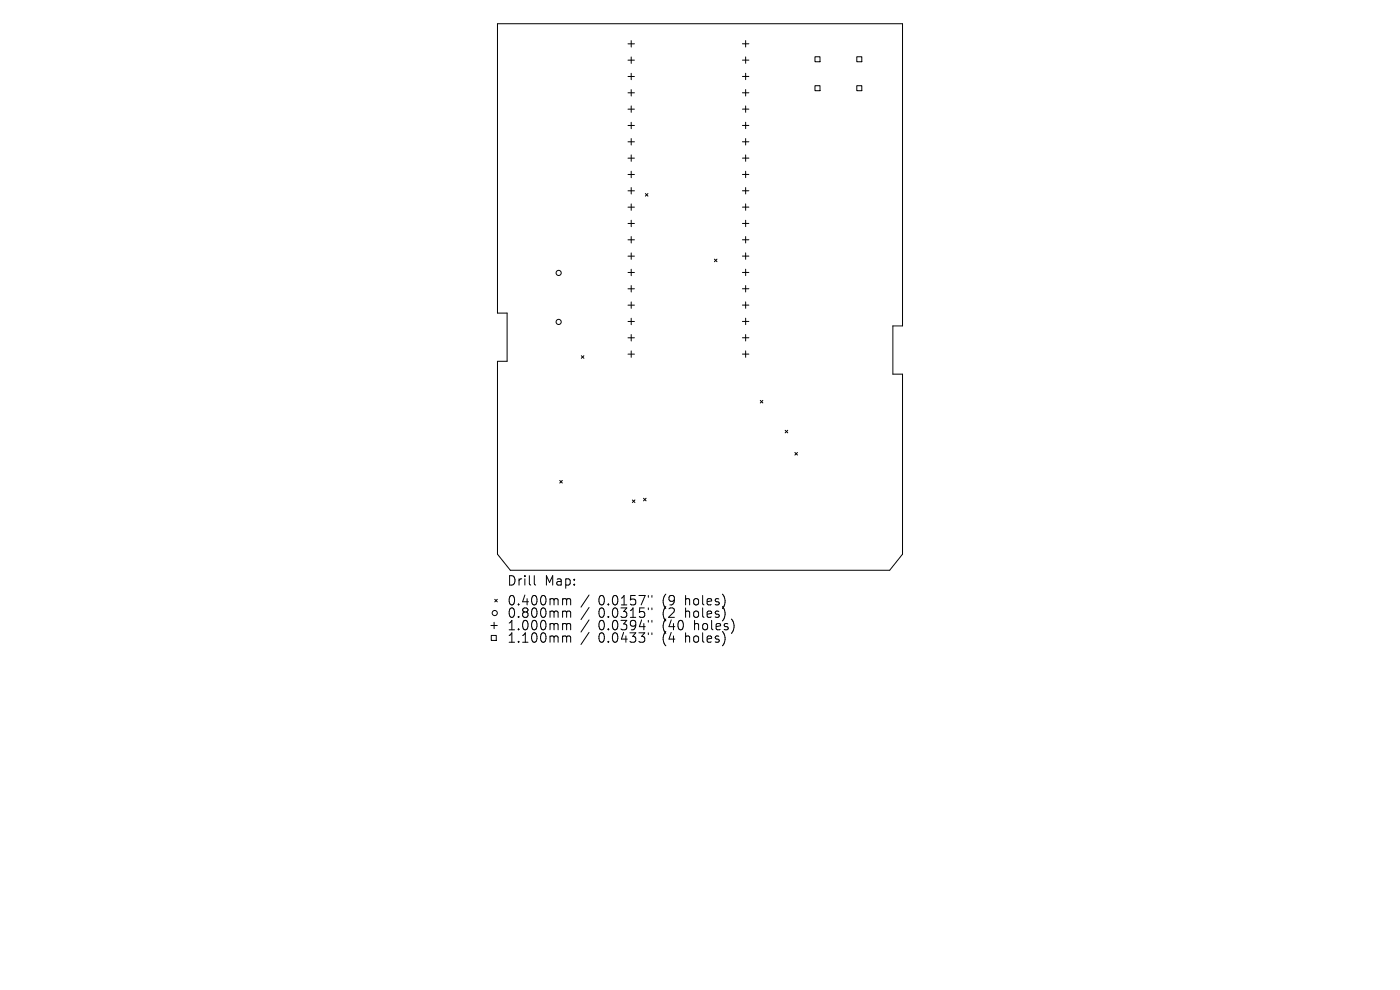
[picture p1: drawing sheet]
<svg xmlns="http://www.w3.org/2000/svg" width="297mm" height="210mm" viewBox="0 0 297 210" stroke-linecap="round" stroke-linejoin="round" font-family="sans-serif">
<defs><g id="words">
<g font-size="2.8">
<text x="107.5" y="124.5">Drill</text>
<text x="115.5" y="124.5">Map:</text>
<text x="107.5" y="128.7">0.400mm</text>
<text x="107.5" y="131.3">0.800mm</text>
<text x="126.9" y="128.7">0.0157&quot;</text>
<text x="126.9" y="131.3">0.0315&quot;</text>
<text x="140.7" y="128.7">(9</text>
<text x="140.7" y="131.3">(2</text>
<text x="145.6" y="128.7">holes)</text>
<text x="145.6" y="131.3">holes)</text>
<text x="107.5" y="134">1.000mm</text>
<text x="107.5" y="136.6">1.100mm</text>
<text x="126.9" y="134">0.0394&quot;</text>
<text x="126.9" y="136.6">0.0433&quot;</text>
<text x="140.7" y="134">(40</text>
<text x="140.7" y="136.6">(4</text>
<text x="145.6" y="136.6">holes)</text>
<text x="147.5" y="134">holes)</text>
</g>
</g></defs>
<g fill="none" stroke="#000" stroke-width=".21">
<path d="M105.5 5h86v64.1h-2.1v10.3h2.1v38.2l-2.8 3.4h-80.4l-2.8-3.4v-41h2.1v-10.2h-2.1zM133.2 9.3h1.4M133.2 12.8h1.4M133.2 16.2h1.4M133.2 19.7h1.4M133.9 8.6v1.4M133.9 12.1v1.3M133.9 15.5v1.4M133.9 19v1.4M157.5 9.3h1.4M157.5 16.2h1.4M157.5 19.7h1.4"/>
<path d="M157.5 12.8h1.4M158.2 8.6v1.4M158.2 12.1v1.3M158.2 15.5v1.4M158.2 19v1.4M172.9 12h1.1v1.1h-1.1zM172.9 18.2h1.1v1h-1.1zM181.8 12h1v1.1h-1zM181.8 18.2h1v1h-1zM133.2 23.2h1.4M133.2 26.6h1.4M133.2 30.1h1.4"/>
<path d="M133.2 33.5h1.4M133.2 37h1.4M133.9 22.5v1.3M133.9 25.9v1.4M133.9 29.4v1.4M133.9 32.9v1.3M133.9 36.3v1.4M133.9 39.8v1.4M157.5 26.6h1.4M157.5 30.1h1.4M157.5 37h1.4M157.5 23.1h1.4"/>
<path d="M157.5 33.5h1.4M158.2 22.5v1.3M158.2 25.9v1.4M158.2 29.4v1.4M158.2 32.9v1.3M158.2 36.3v1.4M158.2 39.8v1.4M133.2 40.5h1.4M133.2 43.9h1.4M133.2 47.4h1.4M133.2 50.9h1.4M133.2 54.3h1.4"/>
<path d="M133.2 57.8h1.4M133.9 43.3v1.3M133.9 46.7v1.4M133.9 50.2v1.4M133.9 53.7v1.3M133.9 57.1v1.4M136.9 41.1l.6 .5M137.5 41.1l-.6 .5M151.6 55l.5 .5M152.1 55l-.5 .5M157.5 40.5h1.4M157.5 47.4h1.4"/>
<path d="M157.5 50.9h1.4M157.5 54.3h1.4M157.5 57.8h1.4M157.5 43.9h1.4M158.2 43.3v1.3M158.2 46.7v1.4M158.2 50.2v1.3M158.2 53.6v1.4M158.2 57.1v1.4M123.3 75.5l.6 .5M123.9 75.5l-.6 .5M133.2 61.3h1.4"/>
<path d="M133.2 64.7h1.4M133.2 68.2h1.4M133.2 71.7h1.4M133.2 75.1h1.4M133.9 60.6v1.3M133.9 64v1.4M133.9 67.5v1.4M133.9 71v1.3M133.9 74.4v1.4M157.5 61.3h1.4M157.5 64.7h1.4M157.5 68.2h1.4"/>
<path d="M157.5 71.6h1.4M157.5 75.1h1.4M158.2 60.6v1.3M158.2 64v1.4M158.2 67.5v1.4M158.2 71v1.3M158.2 74.4v1.4M161.3 84.9l.5 .6M161.8 84.9l-.5 .6M166.6 91.3l.5 .5M167.1 91.3l-.5 .5M168.6 96l.6 .5"/>
<path d="M169.2 96l-.6 .5M118.7 101.9l.6 .6M119.3 101.9l-.6 .6M134.1 106.1l.6 .5M134.7 106.1l-.6 .5M136.5 105.7l.6 .5M137.1 105.7l-.6 .5M104.1 132.7h1.4M104.2 134.8h1.1v1.1h-1.1zM104.8 132v1.4M105 127.1l.5 .6M105.5 127.1l-.5 .6"/>
<path d="M113.3 122.1v1.7l.3 .3M119.6 127l.5 .1 .1 .2M119.6 129.6h.3l.3 .3M119.6 132.3h.3l.3 .3M119.6 134.9h.3l.3 .3M120.2 127.3l.3-.3 .5 .1 .1 1.2M120.2 127.3v1M120.2 129.9v1.1M120.2 132.6v1M120.2 135.2v1M120.2 129.9l.3-.3 .5 .1 .1 1.3M120.2 132.6l.3-.3 .5 .1 .1 1.2"/>
<path d="M120.2 135.2l.3-.3 .5 .1 .1 1.2M125 126.2l-1.7 2.6M125 128.9l-1.7 2.5M125 131.5l-1.7 2.6M125 134.1l-1.7 2.6M137.5 126.3v.4M137.5 129v.3M137.5 131.6v.4M137.5 134.2v.4M138.3 126.3v.4M138.3 129v.3M138.3 131.6v.4"/>
<path d="M138.3 134.2v.4"/>
<circle cx="118.5" cy="57.9" r=".55"/>
<circle cx="118.5" cy="68.3" r=".55"/>
<circle cx="105" cy="130" r=".55"/>
</g>
<use href="#words"/>
</svg>
